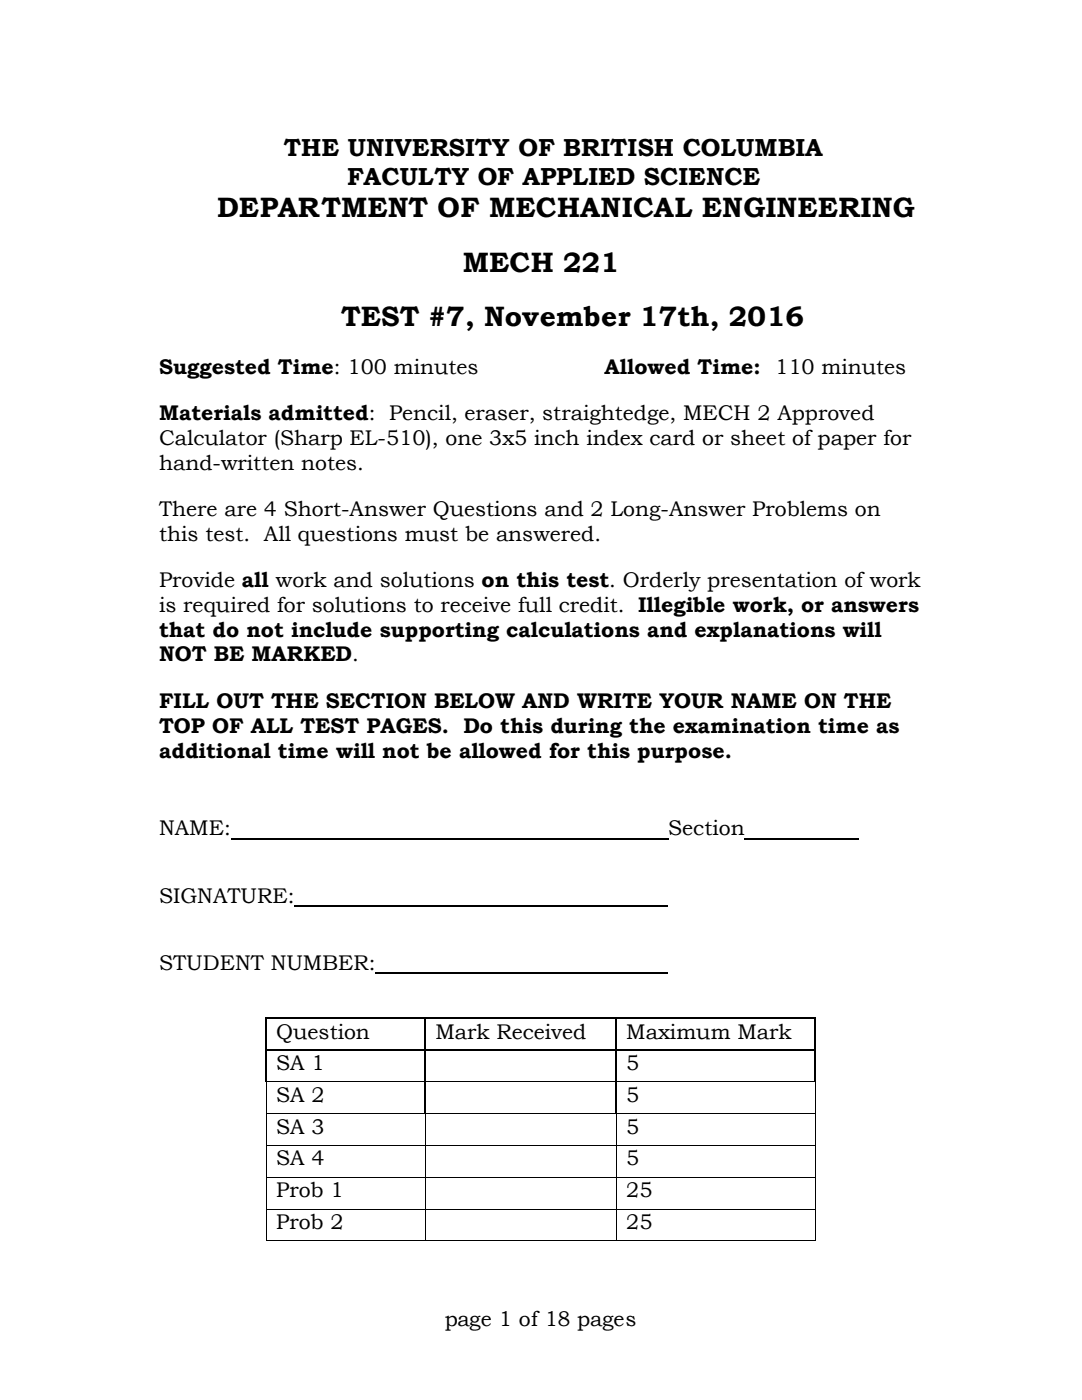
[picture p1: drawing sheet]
<svg xmlns="http://www.w3.org/2000/svg" width="216mm" height="279mm" viewBox="0 0 216 279" stroke-linecap="round" stroke-linejoin="round" font-family="sans-serif">
<defs><g id="words">
<g font-size="5.6">
<text x="43.3" y="43.3">DEPARTMENT OF MECHANICAL ENGINEERING</text>
<text x="92.4" y="54.3">MECH 221</text>
<text x="68.1" y="65.1">TEST #7, November 17th, 2016</text>
</g>
<g font-size="4.9">
<text x="56.6" y="31.2">THE UNIVERSITY OF BRITISH COLUMBIA</text>
<text x="69.3" y="37">FACULTY OF APPLIED SCIENCE</text>
</g>
<g font-size="4.2">
<text x="31.7" y="74.6">Suggested Time: 100 minutes</text>
<text x="120.6" y="74.6">Allowed Time: 110 minutes</text>
<text x="31.7" y="83.8">Materials admitted: Pencil, eraser, straightedge, MECH 2 Approved</text>
<text x="31.7" y="88.8">Calculator (Sharp EL-510), one 3x5 inch index card or sheet of paper for</text>
<text x="31.7" y="93.7">hand-written notes.</text>
<text x="31.7" y="103">There are 4 Short-Answer Questions and 2 Long-Answer Problems on</text>
<text x="31.7" y="107.9">this test. All questions must be answered.</text>
<text x="31.7" y="117.1">Provide all work and solutions on this test. Orderly presentation of work</text>
<text x="31.7" y="122.1">is required for solutions to receive full credit. Illegible work, or answers</text>
<text x="31.7" y="127.1">that do not include supporting calculations and explanations will</text>
<text x="31.7" y="132">NOT BE MARKED.</text>
<text x="31.7" y="141.2">FILL OUT THE SECTION BELOW AND WRITE YOUR NAME ON THE</text>
<text x="31.7" y="146.2">TOP OF ALL TEST PAGES. Do this during the examination time as</text>
<text x="31.7" y="151.2">additional time will not be allowed for this purpose.</text>
<text x="31.7" y="166.7">NAME:</text>
<text x="133.3" y="166.7">Section</text>
<text x="31.7" y="180.2">SIGNATURE:</text>
<text x="31.7" y="193.6">STUDENT NUMBER:</text>
<text x="55.1" y="207.3">Question</text>
<text x="86.9" y="207.3">Mark Received</text>
<text x="125" y="207.3">Maximum Mark</text>
<text x="55.1" y="213.6">SA 1</text>
<text x="125" y="213.6">5</text>
<text x="55.1" y="219.9">SA 2</text>
<text x="125" y="219.9">5</text>
<text x="55.1" y="226.2">SA 3</text>
<text x="125" y="226.2">5</text>
<text x="55.1" y="232.6">SA 4</text>
<text x="125" y="232.6">5</text>
<text x="55.1" y="238.9">Prob 1</text>
<text x="125" y="238.9">25</text>
<text x="55.1" y="245.3">Prob 2</text>
<text x="125" y="245.3">25</text>
<text x="88.7" y="264.6">page 1 of 18 pages</text>
</g>
</g></defs>
<g fill="none" stroke="#000" stroke-width=".25">
<path d="M46.1 167.3h87.2M148.6 167.3h22.9M58.8 180.8h74.5M74.9 194.3h58.4M53.1 203.4v6.1M53.1 209.7v6.1M53.3 203.2h31.5M53.3 209.6h31.5M84.9 203.4v6.1M84.9 209.7v6.1M84.9 216v6.2M85 203.2h37.9"/>
<path d="M85 209.6h37.9M123 203.4v6.1M123 209.7v6.1M123 216v6.2M123.1 203.2h39.5M123.1 209.6h39.5M162.7 203.4v6.1M162.7 209.7v6.1"/>
</g>
<g fill="#000">
<path d="M53 203.1h.3v.3h-.3zM53 209.5h.3v.2h-.3zM53 215.8h.3v.2h-.3zM53.3 215.8h.1v.2h-.1zM84.8 203.1h.2v.3h-.2zM84.8 209.5h.2v.2h-.2zM84.8 215.8h.2v.2h-.2zM122.9 203.1h.2v.3h-.2zM122.9 209.5h.2v.2h-.2zM122.9 215.8h.2v.2h-.2zM162.6 203.1h.2v.3h-.2zM162.6 209.5h.2v.2h-.2z"/>
<path d="M162.6 215.8h.1v.2h-.1zM162.7 215.8l.1 .2zM53.1 222.2h.2v.1h-.2zM53.1 228.5h.2v.2h-.2zM53.1 234.9h.2v.1h-.2zM84.8 222.2h.1v.1h-.1zM84.8 228.5h.2v.2h-.2zM84.8 234.9h.2v.1h-.2zM84.9 222.2l.1 .1zM85 222.2h.2v.1h-.2zM122.9 222.2h.1v.1h-.1zM122.9 228.5h.2v.2h-.2z"/>
<path d="M122.9 234.9h.2v.1h-.2zM123 222.2l.1 .1zM123.1 222.2h.2v.1h-.2zM162.6 222.2h.2v.1h-.2zM162.6 228.5h.2v.2h-.2zM162.6 234.9h.2v.1h-.2zM53.1 241.2h.2v.2h-.2zM53.1 247.6h.2v.1h-.2zM84.8 241.2h.2v.2h-.2zM84.8 247.6h.2v.1h-.2zM122.9 241.2h.2v.2h-.2zM122.9 247.6h.2v.1h-.2z"/>
<path d="M162.6 241.2h.2v.2h-.2zM162.6 247.6h.2v.1h-.2z"/>
</g>
<g fill="none" stroke="#000" stroke-width=".2">
<path d="M53.2 216v6.2M53.4 215.9h31.4M85 215.9h37.9M123.1 215.9h39.5M162.7 216v6.2M53.2 222.3v6.2M53.2 228.7v6.2M53.2 235v6.2M53.3 222.2h31.5M53.3 228.6h31.5M53.3 234.9h31.5M84.9 222.3v6.2"/>
<path d="M84.9 228.7v6.2M84.9 235v6.2M85 228.6h37.9M85 234.9h37.9M85.2 222.2h37.7M123 222.3v6.2M123 228.7v6.2M123 235v6.2M123.1 228.6h39.5M123.1 234.9h39.5M123.3 222.2h39.3M162.7 222.3v6.2"/>
<path d="M162.7 228.7v6.2M162.7 235v6.2M53.2 241.4v6.2M53.3 241.3h31.5M53.3 247.6h31.5M84.9 241.4v6.2M85 241.3h37.9M85 247.6h37.9M123 241.4v6.2M123.1 241.3h39.5M123.1 247.6h39.5M162.7 241.4v6.2"/>
</g>
<use href="#words"/>
</svg>
